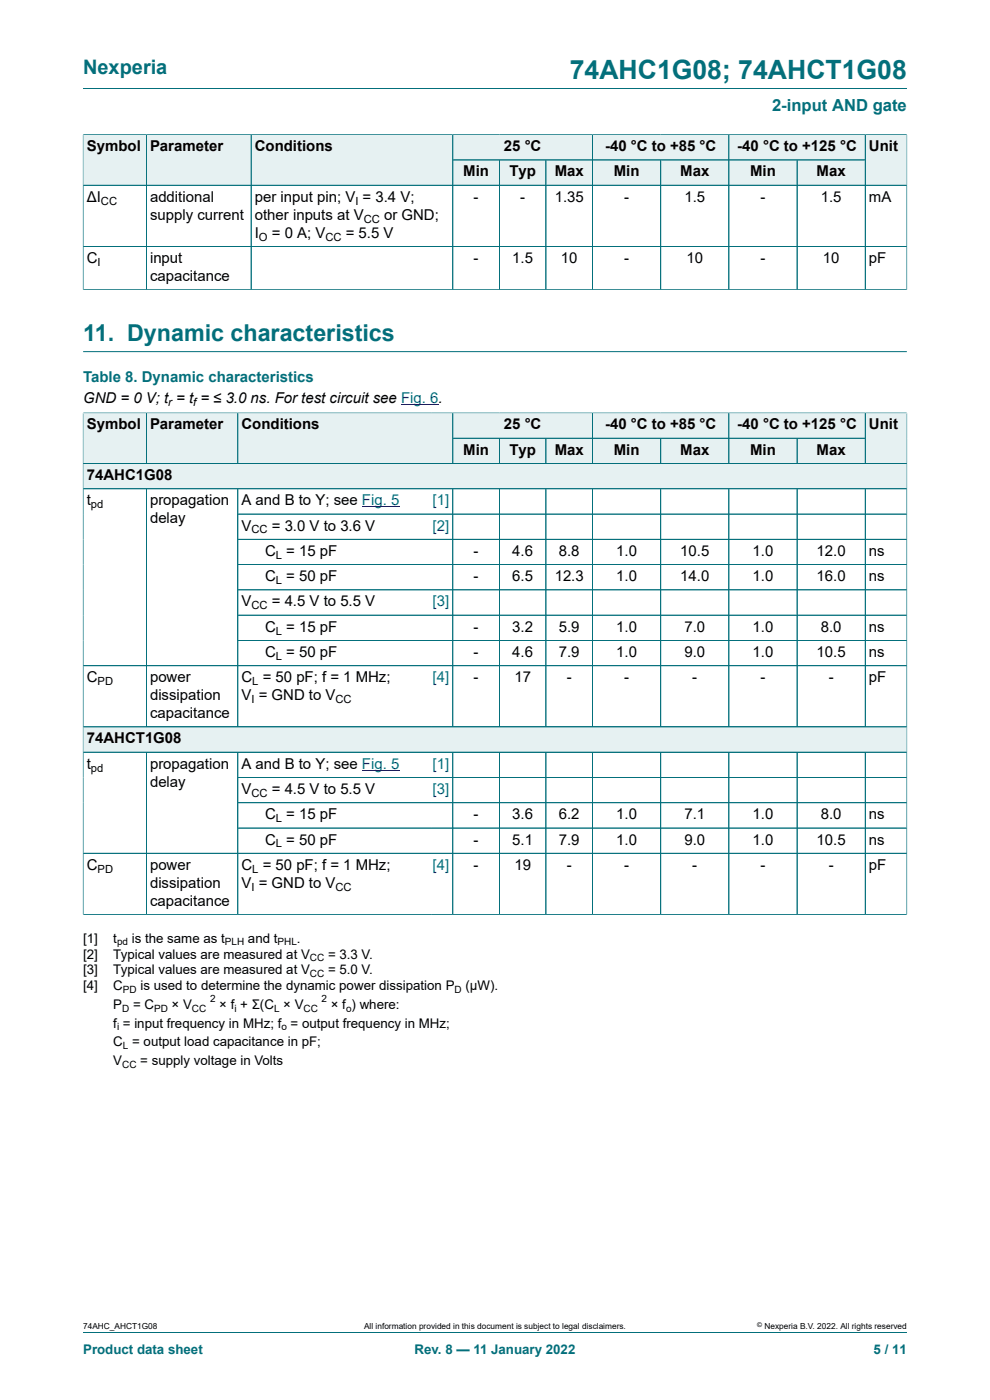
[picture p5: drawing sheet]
<svg xmlns="http://www.w3.org/2000/svg" width="210mm" height="297mm" viewBox="0 0 210 297" stroke-linecap="round" stroke-linejoin="round" font-family="sans-serif">
<defs><g id="words">
<text font-size="5.6" fill="#036f7b" x="120.9" y="16.8">74AHC1G08; 74AHCT1G08</text>
<text font-size="4.9" fill="#036f7b" x="17.6" y="72.3">11. Dynamic characteristics</text>
<text font-size="4.2" fill="#036f7b" x="17.6" y="15.6">Nexperia</text>
<text font-size="3.5" fill="#036f7b" x="163.8" y="23.7">2-input AND gate</text>
<g font-size="3.2">
<text x="18.4" y="32.1">Symbol</text>
<text x="31.8" y="32.1">Parameter</text>
<text x="54" y="32.1">Conditions</text>
<text x="106.9" y="32.1">25 °C</text>
<text x="128.3" y="32.1">-40 °C to +85 °C</text>
<text x="156.4" y="32.1">-40 °C to +125 °C</text>
<text x="184.3" y="32.1">Unit</text>
<text x="98.3" y="37.4">Min</text>
<text x="108" y="37.4">Typ</text>
<text x="117.7" y="37.4">Max</text>
<text x="130.2" y="37.4">Min</text>
<text x="144.3" y="37.4">Max</text>
<text x="159.1" y="37.4">Min</text>
<text x="173.2" y="37.4">Max</text>
<text x="18.4" y="42.8">ΔI</text>
<text x="31.8" y="42.8">additional</text>
<text x="31.8" y="46.6">supply current</text>
<text x="54" y="42.8">per input pin; V = 3.4 V;</text>
<text x="54" y="46.6">other inputs at V</text>
<text x="81.5" y="46.6">or GND;</text>
<text x="100.5" y="42.8">-</text>
<text x="110.3" y="42.8">-</text>
<text x="117.7" y="42.8">1.35</text>
<text x="132.4" y="42.8">-</text>
<text x="145.2" y="42.8">1.5</text>
<text x="161.3" y="42.8">-</text>
<text x="174.1" y="42.8">1.5</text>
<text x="184.3" y="42.8">mA</text>
<text x="54" y="50.4">I</text>
<text x="57.7" y="50.4">= 0 A; V</text>
<text x="73.3" y="50.4">= 5.5 V</text>
<text x="18.4" y="55.8">C</text>
<text x="31.8" y="55.8">input</text>
<text x="31.8" y="59.6">capacitance</text>
<text x="100.5" y="55.8">-</text>
<text x="108.7" y="55.8">1.5</text>
<text x="119" y="55.8">10</text>
<text x="132.4" y="55.8">-</text>
<text x="145.6" y="55.8">10</text>
<text x="161.3" y="55.8">-</text>
<text x="174.5" y="55.8">10</text>
<text x="184.3" y="55.8">pF</text>
<text x="17.6" y="85.5">GND = 0 V; t = t = ≤ 3.0 ns. For test circuit see Fig. 6.</text>
<text x="18.4" y="91.1">Symbol</text>
<text x="31.8" y="91.1">Parameter</text>
<text x="51.2" y="91.1">Conditions</text>
<text x="106.9" y="91.1">25 °C</text>
<text x="128.3" y="91.1">-40 °C to +85 °C</text>
<text x="156.4" y="91.1">-40 °C to +125 °C</text>
<text x="184.3" y="91.1">Unit</text>
<text x="18.4" y="101.8">74AHC1G08</text>
<text x="98.3" y="96.5">Min</text>
<text x="108" y="96.5">Typ</text>
<text x="117.7" y="96.5">Max</text>
<text x="130.2" y="96.5">Min</text>
<text x="144.3" y="96.5">Max</text>
<text x="159.1" y="96.5">Min</text>
<text x="173.2" y="96.5">Max</text>
<text x="18.4" y="107.2">t</text>
<text x="31.8" y="107.2">propagation</text>
<text x="51.2" y="107.2">A and B to Y; see Fig. 5</text>
<text x="31.8" y="111">delay</text>
<text x="51.2" y="112.6">V</text>
<text x="57.7" y="112.6">= 3.0 V to 3.6 V</text>
<text x="56.2" y="117.9">C = 15 pF</text>
<text x="100.5" y="117.9">-</text>
<text x="108.7" y="117.9">4.6</text>
<text x="118.5" y="117.9">8.8</text>
<text x="130.7" y="117.9">1.0</text>
<text x="144.3" y="117.9">10.5</text>
<text x="159.6" y="117.9">1.0</text>
<text x="173.2" y="117.9">12.0</text>
<text x="184.3" y="117.9">ns</text>
<text x="56.2" y="123.3">C = 50 pF</text>
<text x="100.5" y="123.3">-</text>
<text x="108.7" y="123.3">6.5</text>
<text x="117.7" y="123.3">12.3</text>
<text x="130.7" y="123.3">1.0</text>
<text x="144.3" y="123.3">14.0</text>
<text x="159.6" y="123.3">1.0</text>
<text x="173.2" y="123.3">16.0</text>
<text x="184.3" y="123.3">ns</text>
<text x="51.2" y="128.6">V</text>
<text x="57.7" y="128.6">= 4.5 V to 5.5 V</text>
<text x="56.2" y="134">C = 15 pF</text>
<text x="100.5" y="134">-</text>
<text x="108.7" y="134">3.2</text>
<text x="118.5" y="134">5.9</text>
<text x="130.7" y="134">1.0</text>
<text x="145.2" y="134">7.0</text>
<text x="159.6" y="134">1.0</text>
<text x="174.1" y="134">8.0</text>
<text x="184.3" y="134">ns</text>
<text x="56.2" y="139.4">C = 50 pF</text>
<text x="100.5" y="139.4">-</text>
<text x="108.7" y="139.4">4.6</text>
<text x="118.5" y="139.4">7.9</text>
<text x="130.7" y="139.4">1.0</text>
<text x="145.2" y="139.4">9.0</text>
<text x="159.6" y="139.4">1.0</text>
<text x="173.2" y="139.4">10.5</text>
<text x="184.3" y="139.4">ns</text>
<text x="18.4" y="144.7">C</text>
<text x="31.8" y="144.7">power</text>
<text x="31.8" y="148.5">dissipation</text>
<text x="51.2" y="144.7">C = 50 pF; f = 1 MHz;</text>
<text x="51.2" y="148.5">V = GND to V</text>
<text x="100.5" y="144.7">-</text>
<text x="109.1" y="144.7">17</text>
<text x="120.2" y="144.7">-</text>
<text x="132.4" y="144.7">-</text>
<text x="146.9" y="144.7">-</text>
<text x="161.3" y="144.7">-</text>
<text x="175.8" y="144.7">-</text>
<text x="184.3" y="144.7">pF</text>
<text x="31.8" y="152.3">capacitance</text>
<text x="18.4" y="157.7">74AHCT1G08</text>
<text x="18.4" y="163.1">t</text>
<text x="31.8" y="163.1">propagation</text>
<text x="31.8" y="166.9">delay</text>
<text x="51.2" y="163.1">A and B to Y; see Fig. 5</text>
<text x="51.2" y="168.4">V</text>
<text x="56.2" y="173.8">C = 15 pF</text>
<text x="57.7" y="168.4">= 4.5 V to 5.5 V</text>
<text x="100.5" y="173.8">-</text>
<text x="108.7" y="173.8">3.6</text>
<text x="118.5" y="173.8">6.2</text>
<text x="130.7" y="173.8">1.0</text>
<text x="145.2" y="173.8">7.1</text>
<text x="159.6" y="173.8">1.0</text>
<text x="174.1" y="173.8">8.0</text>
<text x="184.3" y="173.8">ns</text>
<text x="56.2" y="179.2">C = 50 pF</text>
<text x="100.5" y="179.2">-</text>
<text x="108.7" y="179.2">5.1</text>
<text x="118.5" y="179.2">7.9</text>
<text x="130.7" y="179.2">1.0</text>
<text x="145.2" y="179.2">9.0</text>
<text x="159.6" y="179.2">1.0</text>
<text x="173.2" y="179.2">10.5</text>
<text x="184.3" y="179.2">ns</text>
<text x="18.4" y="184.5">C</text>
<text x="31.8" y="184.5">power</text>
<text x="51.2" y="184.5">C = 50 pF; f = 1 MHz;</text>
<text x="100.5" y="184.5">-</text>
<text x="109.1" y="184.5">19</text>
<text x="120.2" y="184.5">-</text>
<text x="132.4" y="184.5">-</text>
<text x="146.9" y="184.5">-</text>
<text x="161.3" y="184.5">-</text>
<text x="175.8" y="184.5">-</text>
<text x="184.3" y="184.5">pF</text>
<text x="31.8" y="188.3">dissipation</text>
<text x="51.2" y="188.3">V = GND to V</text>
<text x="31.8" y="192.1">capacitance</text>
</g>
<text font-size="3.2" fill="#036f7b" x="17.6" y="80.9">Table 8. Dynamic characteristics</text>
<g font-size="3.2" fill="#00f">
<text x="91.8" y="107.2">[1]</text>
<text x="91.8" y="112.6">[2]</text>
<text x="91.8" y="128.6">[3]</text>
<text x="91.8" y="144.7">[4]</text>
<text x="91.8" y="163.1">[1]</text>
<text x="91.8" y="168.4">[3]</text>
<text x="91.8" y="184.5">[4]</text>
</g>
<g font-size="2.8">
<text x="17.6" y="200">[1]</text>
<text x="17.6" y="203.3">[2]</text>
<text x="24" y="200">t</text>
<text x="24" y="203.3">Typical values are measured at V</text>
<text x="28" y="200">is the same as t</text>
<text x="52.6" y="200">and t</text>
<text x="63" y="200">.</text>
<text x="69.6" y="203.3">= 3.3 V.</text>
<text x="17.6" y="206.7">[3]</text>
<text x="24" y="206.7">Typical values are measured at V</text>
<text x="69.6" y="206.7">= 5.0 V.</text>
<text x="17.6" y="210.1">[4]</text>
<text x="24" y="210.1">C</text>
<text x="24" y="214.1">P</text>
<text x="28.2" y="214.1">= C</text>
<text x="29.8" y="210.1">is used to determine the dynamic power dissipation P</text>
<text x="36.4" y="214.1">× V</text>
<text x="46.5" y="214.1">× f + Σ(C × V</text>
<text x="70.2" y="214.1">× f ) where:</text>
<text x="98.7" y="210.1">(μW).</text>
<text x="24" y="218">f = input frequency in MHz; f = output frequency in MHz;</text>
<text x="24" y="222">C = output load capacitance in pF;</text>
<text x="24" y="225.9">V</text>
<text x="29.8" y="225.9">= supply voltage in Volts</text>
</g>
<g font-size="2.8" fill="#036f7b">
<text x="17.6" y="287.2">Product data sheet</text>
<text x="87.9" y="287.2">Rev. 8 — 11 January 2022</text>
<text x="185.3" y="287.2">5 / 11</text>
</g>
<g font-size="2.4">
<text x="21.4" y="43.4">CC</text>
<text x="75.4" y="43.4">I</text>
<text x="77.1" y="47.2">CC</text>
<text x="54.9" y="51">O</text>
<text x="69" y="51">CC</text>
<text x="20.7" y="56.4">I</text>
<text x="35.7" y="86.1">r</text>
<text x="41" y="86.1">f</text>
<text x="19.3" y="107.8">pd</text>
<text x="53.3" y="113.2">CC</text>
<text x="58.5" y="118.5">L</text>
<text x="58.5" y="123.9">L</text>
<text x="53.3" y="129.3">CC</text>
<text x="58.5" y="134.6">L</text>
<text x="58.5" y="140">L</text>
<text x="20.7" y="145.3">PD</text>
<text x="53.3" y="149.2">I</text>
<text x="53.5" y="145.3">L</text>
<text x="71.2" y="149.2">CC</text>
<text x="19.3" y="163.7">pd</text>
<text x="53.3" y="169.1">CC</text>
<text x="58.5" y="174.4">L</text>
<text x="58.5" y="179.8">L</text>
<text x="20.7" y="185.1">PD</text>
<text x="53.5" y="185.1">L</text>
<text x="53.3" y="188.9">I</text>
<text x="71.2" y="188.9">CC</text>
</g>
<g font-size="2.1">
<text x="24.8" y="200.5">pd</text>
<text x="47.7" y="200.5">PLH</text>
<text x="58.9" y="200.5">PHL</text>
<text x="65.7" y="203.9">CC</text>
<text x="65.7" y="207.3">CC</text>
<text x="25.9" y="214.6">D</text>
<text x="26.1" y="210.7">PD</text>
<text x="32.7" y="214.6">PD</text>
<text x="40.7" y="214.6">CC</text>
<text x="44.6" y="212.6">2</text>
<text x="49.7" y="214.6">i</text>
<text x="58.1" y="214.6">L</text>
<text x="64.4" y="214.6">CC</text>
<text x="68.2" y="212.6">2</text>
<text x="73.4" y="214.6">o</text>
<text x="96.4" y="210.7">D</text>
<text x="24.8" y="218.6">i</text>
<text x="59.7" y="218.6">o</text>
<text x="25.9" y="226.5">CC</text>
<text x="26.1" y="222.5">L</text>
</g>
<g font-size="1.8">
<text x="17.6" y="282">74AHC_AHCT1G08</text>
<text x="77.2" y="282">All information provided in this document is subject to legal disclaimers.</text>
<text x="162.2" y="282">Nexperia B.V. 2022. All rights reserved</text>
</g>
<text font-size="1.4" x="160.6" y="281.6">©</text>
</g></defs>
<path d="M17.6 18.8h174.8M96.1 28.6h29.6v5.3h-29.6z" fill="none" stroke="#036f7b" stroke-width=".21"/>
<path d="M96.1 28.6h29.5v5.3h-29.5z" fill="#e6f1f2"/>
<path d="M125.7 28.6h28.9v5.3h-28.9z" fill="none" stroke="#036f7b" stroke-width=".21"/>
<path d="M125.8 28.6h28.7v5.3h-28.7z" fill="#e6f1f2"/>
<path d="M154.6 28.6h28.9v5.3h-28.9z" fill="none" stroke="#036f7b" stroke-width=".21"/>
<path d="M154.7 28.6h28.8v5.3h-28.8z" fill="#e6f1f2"/>
<path d="M17.6 28.5v10.8h13.4v-10.7h-13.4" fill="none" stroke="#036f7b" stroke-width=".21"/>
<path d="M17.7 28.6h13.3v10.6h-13.3z" fill="#e6f1f2"/>
<path d="M31 28.6h22.3v10.7h-22.3z" fill="none" stroke="#036f7b" stroke-width=".21"/>
<path d="M31.1 28.6h22.1v10.6h-22.1z" fill="#e6f1f2"/>
<path d="M53.3 28.6h42.8v10.7h-42.8z" fill="none" stroke="#036f7b" stroke-width=".21"/>
<g fill="#e6f1f2">
<path d="M53.3 28.6h42.7v10.6h-42.7z"/>
<path d="M96.1 34h9.8v5.2h-9.8z"/>
</g>
<path d="M96.1 33.9h9.8v5.4h-9.8z" fill="none" stroke="#036f7b" stroke-width=".21"/>
<path d="M106 34h9.7v5.2h-9.7z" fill="#e6f1f2"/>
<path d="M105.9 33.9h9.9v5.4h-9.9z" fill="none" stroke="#036f7b" stroke-width=".21"/>
<path d="M115.9 34h9.7v5.2h-9.7z" fill="#e6f1f2"/>
<path d="M115.8 33.9h9.9v5.4h-9.9z" fill="none" stroke="#036f7b" stroke-width=".21"/>
<path d="M125.8 34h14.3v5.2h-14.3z" fill="#e6f1f2"/>
<path d="M125.7 33.9h14.4v5.4h-14.4z" fill="none" stroke="#036f7b" stroke-width=".21"/>
<path d="M140.2 34h14.3v5.2h-14.3z" fill="#e6f1f2"/>
<path d="M140.1 33.9h14.5v5.4h-14.5z" fill="none" stroke="#036f7b" stroke-width=".21"/>
<path d="M154.7 34h14.3v5.2h-14.3z" fill="#e6f1f2"/>
<path d="M154.6 33.9h14.5v5.4h-14.5z" fill="none" stroke="#036f7b" stroke-width=".21"/>
<path d="M169.1 34h14.4v5.2h-14.4z" fill="#e6f1f2"/>
<path d="M192.4 28.5v10.8h-23.3v-5.4h14.4M192.4 28.6h-8.9v10.7" fill="none" stroke="#036f7b" stroke-width=".21"/>
<path d="M183.6 28.6h8.7v10.6h-8.7z" fill="#e6f1f2"/>
<g fill="none" stroke="#036f7b" stroke-width=".21">
<path d="M17.6 39.3h174.8M17.6 28.6v32.9M17.7 28.6h174.6M31 28.6v32.9M53.3 28.6v32.9M96.1 28.6v32.9M96.1 33.9h87.4M105.9 34v27.5M115.8 34v27.5M125.7 28.6v32.9M140.1 34v27.5M154.6 28.6v32.9"/>
<path d="M169.1 34v27.5M183.5 28.6v32.9M192.4 28.6v32.9M17.6 52.3h174.8M17.6 61.5h174.8M17.6 74.6h174.8M96.1 87.6h29.6v5.4h-29.6z"/>
</g>
<path d="M85.1 85.8h7.9" fill="none" stroke="#00f" stroke-width=".21"/>
<path d="M96.1 87.7h29.5v5.2h-29.5z" fill="#e6f1f2"/>
<path d="M125.7 87.6h28.9v5.4h-28.9z" fill="none" stroke="#036f7b" stroke-width=".21"/>
<path d="M125.8 87.7h28.7v5.2h-28.7z" fill="#e6f1f2"/>
<path d="M154.6 87.6h28.9v5.4h-28.9z" fill="none" stroke="#036f7b" stroke-width=".21"/>
<path d="M154.7 87.7h28.8v5.2h-28.8z" fill="#e6f1f2"/>
<path d="M17.6 87.5v10.8h13.4v-10.7h-13.4" fill="none" stroke="#036f7b" stroke-width=".21"/>
<path d="M17.7 87.7h13.3v10.6h-13.3z" fill="#e6f1f2"/>
<path d="M31 87.6h19.4v10.7h-19.4z" fill="none" stroke="#036f7b" stroke-width=".21"/>
<path d="M31.1 87.7h19.3v10.6h-19.3z" fill="#e6f1f2"/>
<path d="M50.4 87.6h45.7v10.7h-45.7z" fill="none" stroke="#036f7b" stroke-width=".21"/>
<g fill="#e6f1f2">
<path d="M50.5 87.7h45.5v10.6h-45.5z"/>
<path d="M96.1 93h9.8v5.3h-9.8z"/>
</g>
<path d="M96.1 93h9.8v5.3h-9.8z" fill="none" stroke="#036f7b" stroke-width=".21"/>
<path d="M106 93h9.7v5.3h-9.7z" fill="#e6f1f2"/>
<path d="M105.9 93h9.9v5.3h-9.9z" fill="none" stroke="#036f7b" stroke-width=".21"/>
<path d="M115.9 93h9.7v5.3h-9.7z" fill="#e6f1f2"/>
<path d="M115.8 93h9.9v5.3h-9.9z" fill="none" stroke="#036f7b" stroke-width=".21"/>
<path d="M125.8 93h14.3v5.3h-14.3z" fill="#e6f1f2"/>
<path d="M125.7 93h14.4v5.3h-14.4z" fill="none" stroke="#036f7b" stroke-width=".21"/>
<path d="M140.2 93h14.3v5.3h-14.3z" fill="#e6f1f2"/>
<path d="M140.1 93h14.5v5.3h-14.5z" fill="none" stroke="#036f7b" stroke-width=".21"/>
<path d="M154.7 93h14.3v5.3h-14.3z" fill="#e6f1f2"/>
<path d="M154.6 93h14.5v5.3h-14.5z" fill="none" stroke="#036f7b" stroke-width=".21"/>
<path d="M169.1 93h14.4v5.3h-14.4z" fill="#e6f1f2"/>
<path d="M192.4 87.5v10.8h-23.3v-5.3h14.4M192.4 87.6h-8.9v10.7" fill="none" stroke="#036f7b" stroke-width=".21"/>
<path d="M183.6 87.7h8.7v10.6h-8.7z" fill="#e6f1f2"/>
<path d="M17.6 98.3h174.8v5.4h-174.8z" fill="none" stroke="#036f7b" stroke-width=".21"/>
<path d="M17.7 98.4h174.6v5.2h-174.6z" fill="#e6f1f2"/>
<g fill="none" stroke="#036f7b" stroke-width=".21">
<path d="M17.6 103.7h174.8v55.9h-174.8zM31 103.7v50.5M50.4 109.1h142M50.4 114.4h142M50.4 119.8h142M50.4 103.7v50.5M96.1 103.7v50.5M105.9 103.7v50.5M115.8 103.7v50.5M125.7 103.7v50.5M140.1 103.7v50.5M154.6 103.7v50.5"/>
<path d="M169.1 103.7v50.5M183.5 103.7v50.5M50.4 125.1h142M50.4 130.5h142M50.4 135.9h142M17.6 154.2h174.8M192.4 141.2h-174.8"/>
</g>
<path d="M76.8 107.5h7.9" fill="none" stroke="#00f" stroke-width=".21"/>
<path d="M17.7 154.3h174.6v5.2h-174.6z" fill="#e6f1f2"/>
<g fill="none" stroke="#036f7b" stroke-width=".21">
<path d="M17.6 87.7v106.4M17.7 87.6h174.6M17.7 98.3h174.6M31 87.7v10.6M50.4 87.7v10.6M96.1 87.7v10.6M96.1 93h87.4M105.9 93v5.3M115.8 93v5.3M125.7 87.7v10.6M140.1 93v5.3M154.6 87.7v10.6"/>
<path d="M169.1 93v5.3M183.5 87.7v10.6M192.4 87.7v106.4M17.7 103.7h174.6M31 103.8v50.3M50.4 103.8v50.3M50.5 109.1h141.8M96.1 103.8v50.3M105.9 103.8v50.3M115.8 103.8v50.3M125.7 103.8v50.3M140.1 103.8v50.3"/>
<path d="M154.6 103.8v50.3M169.1 103.8v50.3M183.5 103.8v50.3M192.3 114.4h-141.8M192.3 119.8h-141.8M50.5 130.5h141.8M50.5 135.9h141.8M192.3 125.1h-141.8M17.6 159.6h174.8M17.7 141.2h174.6M17.7 154.2h174.6M31 159.6v34.4"/>
<path d="M50.4 159.6v34.4M96.1 159.6v34.4M105.9 159.6v34.4M115.8 159.6v34.4M125.7 159.6v34.4M140.1 159.6v34.4M154.6 159.6v34.4M169.1 159.6v34.4M183.5 159.6v34.4M50.4 164.9h142M50.4 170.3h142M50.4 175.7h142"/>
<path d="M17.6 194h174.8M192.4 181h-174.8M17.6 282.6h174.8"/>
</g>
<path d="M76.8 163.4h7.9" fill="none" stroke="#00f" stroke-width=".21"/>
<use href="#words"/>
</svg>
